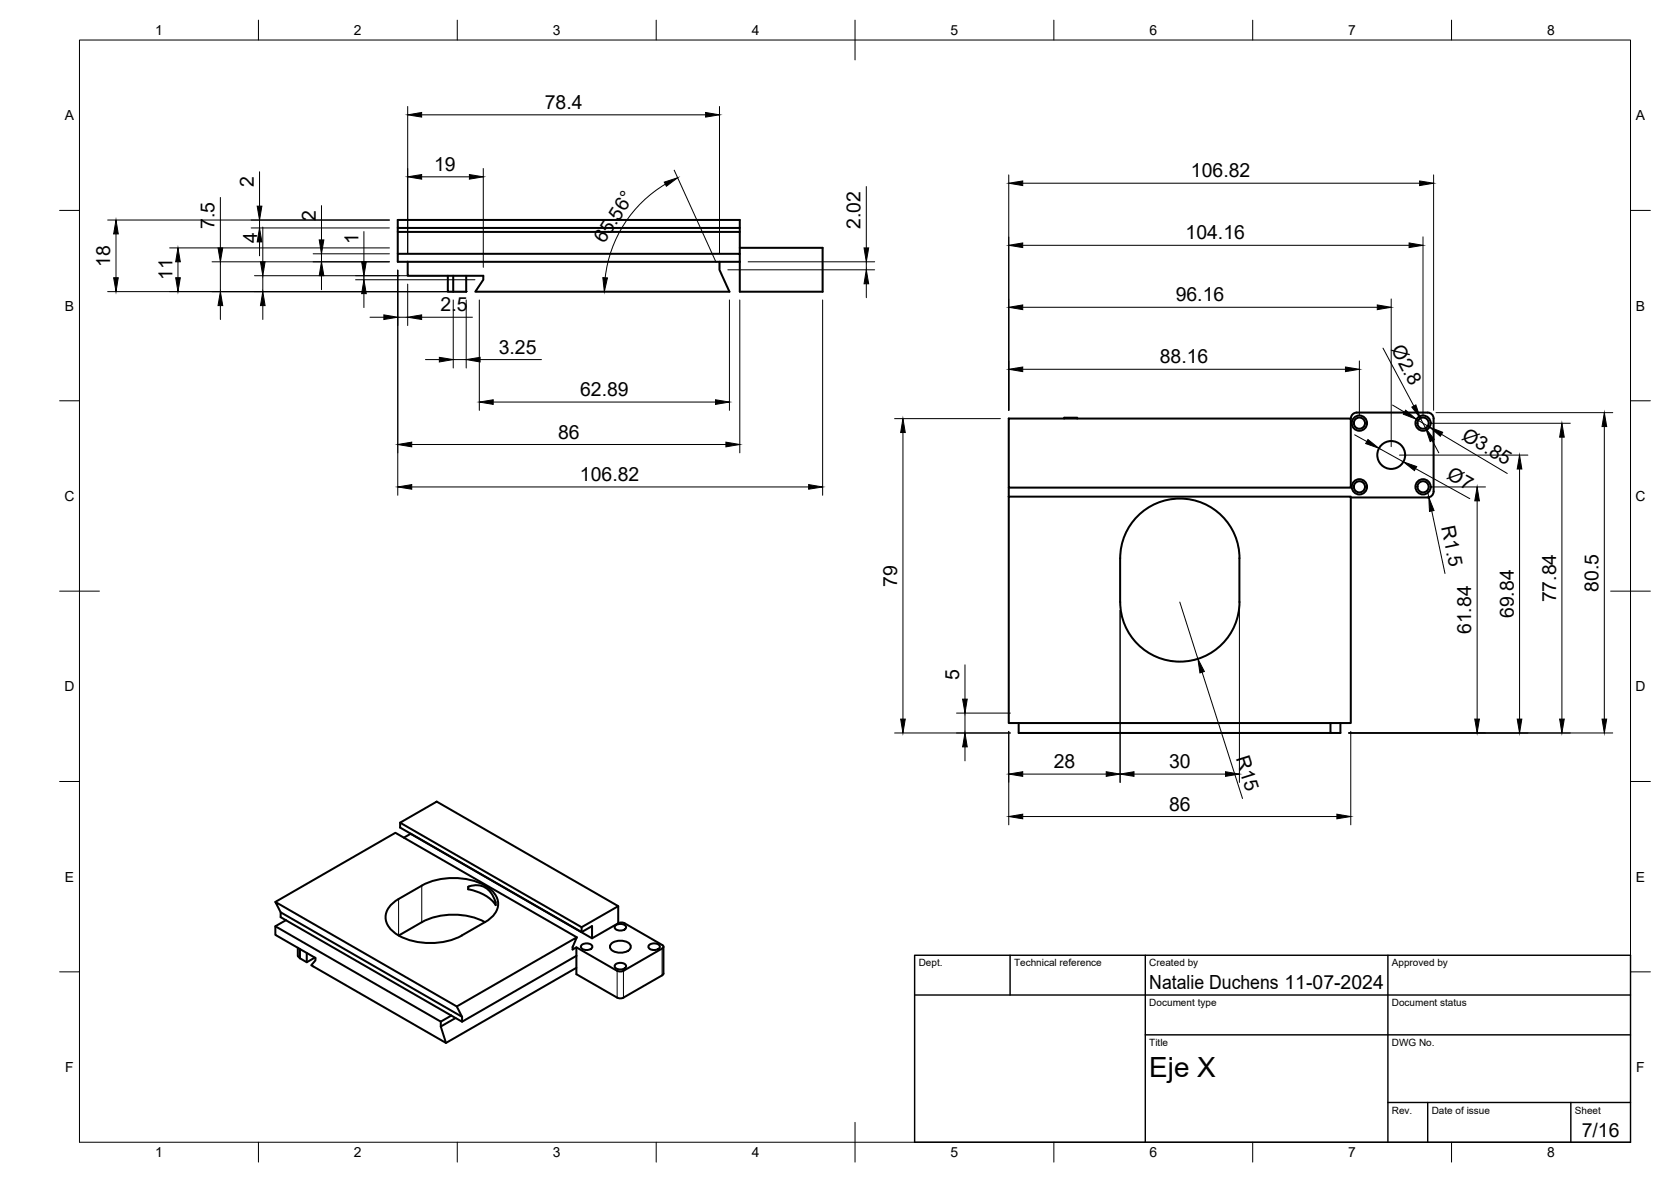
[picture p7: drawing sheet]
<svg xmlns="http://www.w3.org/2000/svg" width="420mm" height="297mm" viewBox="0 0 420 297" stroke-linecap="round" stroke-linejoin="round" font-family="sans-serif">
<defs><g id="words">
<text font-size="7" x="289" y="270.6">Eje X</text>
<g font-size="4.9">
<text x="137" y="27.4">78.4</text>
<text x="63.9" y="47" transform="rotate(-90 63.9 47)">2</text>
<text x="109.1" y="43">19</text>
<text x="299.4" y="44.6">106.82</text>
<text x="54" y="57.6" transform="rotate(-90 54 57.6)">7.5</text>
<text x="79.4" y="55.5" transform="rotate(-90 79.4 55.5)">2</text>
<text x="216.4" y="57.5" transform="rotate(-90 216.4 57.5)">2.02</text>
<text x="64.7" y="60.9" transform="rotate(-90 64.7 60.9)">4</text>
<text x="90.1" y="61.4" transform="rotate(-90 90.1 61.4)">1</text>
<text x="151.9" y="61.4" transform="rotate(-57 151.9 61.4)">65.56°</text>
<text x="298.1" y="60.2">104.16</text>
<text x="27.7" y="67.2" transform="rotate(-90 27.7 67.2)">18</text>
<text x="43.3" y="70.3" transform="rotate(-90 43.3 70.3)">11</text>
<text x="295.6" y="75.8">96.16</text>
<text x="110.8" y="78.3">2.5</text>
<text x="125.4" y="88.9">3.25</text>
<text x="349.7" y="87.8" transform="rotate(62 349.7 87.8)">Ø2.8</text>
<text x="291.6" y="91.3">88.16</text>
<text x="145.9" y="99.6">62.89</text>
<text x="140.3" y="110.2">86</text>
<text x="367.3" y="110.2" transform="rotate(31 367.3 110.2)">Ø3.85</text>
<text x="145.8" y="120.9">106.82</text>
<text x="363.6" y="120.2" transform="rotate(29 363.6 120.2)">Ø7</text>
<text x="362.4" y="132.5" transform="rotate(78 362.4 132.5)">R1.5</text>
<text x="225.6" y="147.4" transform="rotate(-90 225.6 147.4)">79</text>
<text x="401.9" y="148.7" transform="rotate(-90 401.9 148.7)">80.5</text>
<text x="380.6" y="155.4" transform="rotate(-90 380.6 155.4)">69.84</text>
<text x="391.3" y="151.4" transform="rotate(-90 391.3 151.4)">77.84</text>
<text x="370" y="159.4" transform="rotate(-90 370 159.4)">61.84</text>
<text x="241.2" y="171" transform="rotate(-90 241.2 171)">5</text>
<text x="310.7" y="190.5" transform="rotate(72 310.7 190.5)">R15</text>
<text x="265" y="193.1">28</text>
<text x="293.9" y="193.1">30</text>
<text x="293.9" y="203.7">86</text>
<text x="289" y="248.5">Natalie Duchens 11-07-2024</text>
<text x="397.7" y="285.7">7/16</text>
</g>
<g font-size="3.5">
<text x="39" y="8.8">1</text>
<text x="89" y="8.8">2</text>
<text x="139" y="8.8">3</text>
<text x="189" y="8.8">4</text>
<text x="239" y="8.8">5</text>
<text x="289" y="8.8">6</text>
<text x="339" y="8.8">7</text>
<text x="389" y="8.8">8</text>
<text x="16.3" y="30.2">A</text>
<text x="411.3" y="30.2">A</text>
<text x="16.3" y="78">B</text>
<text x="411.3" y="78">B</text>
<text x="16.2" y="125.9">C</text>
<text x="411.2" y="125.9">C</text>
<text x="16.2" y="173.7">D</text>
<text x="411.2" y="173.7">D</text>
<text x="16.3" y="221.6">E</text>
<text x="411.3" y="221.6">E</text>
<text x="16.4" y="269.4">F</text>
<text x="411.4" y="269.4">F</text>
<text x="39" y="290.8">1</text>
<text x="89" y="290.8">2</text>
<text x="139" y="290.8">3</text>
<text x="189" y="290.8">4</text>
<text x="239" y="290.8">5</text>
<text x="289" y="290.8">6</text>
<text x="339" y="290.8">7</text>
<text x="389" y="290.8">8</text>
</g>
<g font-size="2.5">
<text x="231" y="242.9">Dept.</text>
<text x="255" y="242.9">Technical reference</text>
<text x="289" y="242.9">Created by</text>
<text x="350" y="242.9">Approved by</text>
<text x="289" y="252.8">Document type</text>
<text x="350" y="252.8">Document status</text>
<text x="289" y="262.9">Title</text>
<text x="350" y="262.9">DWG No.</text>
<text x="350" y="279.9">Rev.</text>
<text x="360" y="279.9">Date of issue</text>
<text x="396" y="279.9">Sheet</text>
</g>
</g></defs>
<!-- layer: Visible -->
<g fill="none" stroke="#000" stroke-width=".51">
<path d="M100 55.3h86v2h-86zM100 57.3v1M186 57.3v1M100 63.8h86v2h-86zM100 63.8v-5.5h86v5.5M102.5 65.8v3.5h19v1l-2 3h63.9l-2.5-5.5v-2M112.6 69.3v4h4.6v-4M114 69.3v4M186 62.3h20.8v11h-20.8v-7.5M253.6 105.2h86v17.3h-86zM267.6 105.2v-.2h3.2v.2M339.7 105.2a1.49 1.49 0 0 1 1.4-1.5h17.9a1.49 1.49 0 0 1 1.5 1.5v18.3a1.49 1.49 0 0 1-1.5 1.5"/>
<path d="M253.6 124.8h86v56.9h-86zM253.6 122.5v2.3M339.6 125h19.4M281.6 140.3v11M281.7 140.3a15 15 0 0 1 15-15 15 15 0 0 1 14.9 15l.1 11a15 15 0 0 1-15 15 15 15 0 0 1-15-15M256.1 181.7v2.5h78.4v-2.5M337 181.7v2.5h-2.5M100.6 206.7l9.2-5.2 45.6 26.2-9.2 5.3zM100.6 206.7v1.3l45.6 26.2 2.7-1.5v3.1M101.5 210.5l1.8-1 45.6 26.3 6.5-3.8M103.3 209.5h.1M69.2 226.7l30.2-17.4 45.6 26.2"/>
<path d="M69.2 232.8l41.6 23.9 2.7-1.5M70.6 229.3l-1.4-2.6 45.7 26.2 1.3 2.6M71.9 231.3l-2.7 1.5v2.1l10.1 5.8v.6l-1 1.3 33.8 19.5 32.8-18.9M71.9 231.3l-1.3-.8v-1.2l45.6 26.2v1.3M71.9 231.3l41.6 23.9M74.9 238.2v2.1l.5 .5 1.7 1 2.1-1.1M75.4 238.5v2.3M77.1 239.5v2.3M100.2 225.9a5.3 5.3 0 0 0-3.2 5.4 8.3 8.3 0 0 0 6.6 5.1 17.8 17.8 0 0 0 12.5-1.3M106 222.6l-5.8 3.3M106.1 222.5a17.2 17.2 0 0 1 16.9 .7 4.5 4.5 0 0 1 0 7.9l-6.9 4M121.9 231.7a17.6 17.6 0 0 0-15.8 .1l-5.9 3.3"/>
<path d="M124.6 226.6v.9a10 10 0 0 0-6.9-4v-.6a4.7 4.7 0 0 1 6.5 2.7l.4 1M144.9 238.1v6.7l10.3 5.9a1.79 1.79 0 0 0 1.6 0l9.7-5.6M146.2 237.5a1.89 1.89 0 0 1 2.7 .3 1.59 1.59 0 0 1-2.4 .7 .6 .6 0 0 1-.3-1zM146.2 233v1.2M153.7 237.2a3.6 3.6 0 0 1 4.8 .3 1.58 1.58 0 0 1-1.7 1.8h-1.7a1.58 1.58 0 0 1-1.7-1.8zM154.7 232.6a1.89 1.89 0 0 1 2.7 .3 1.59 1.59 0 0 1-2.4 .7 .6 .6 0 0 1-.3-1zM155.4 232a1.79 1.79 0 0 1 1.6 0l9.5 5.5M155.4 227.7v4.3M163.2 237.5a1.89 1.89 0 0 1 2.7 .3 1.59 1.59 0 0 1-2.4 .7 .6 .6 0 0 1-.3-1zM166.5 238.4l-9.7 5.6-1.2 .1-10.7-6-.9 .5v-.6l1-2.5-30.1 17.4M166.5 237.5l.3 .4-.3 .5M166.8 237.9v6.7l-.3 .5"/>
<path d="M110.8 256.7v1.3l1.3 4.1M114.6 255.8l-3.8 2.2M144.9 240.2l-28.7 16.6-2.7-1.6M154.7 242.4a1.89 1.89 0 0 1 2.7 .3 1.59 1.59 0 0 1-2.4 .7 .6 .6 0 0 1-.3-1z"/>
<circle cx="341.8" cy="106.3" r="1.92"/>
<circle cx="341.8" cy="106.3" r="1.41"/>
<circle cx="349.8" cy="114.3" r="3.5"/>
<circle cx="357.8" cy="106.3" r="1.92"/>
<circle cx="357.8" cy="106.3" r="1.41"/>
<circle cx="341.8" cy="122.3" r="1.92"/>
<circle cx="341.8" cy="122.3" r="1.41"/>
<circle cx="357.8" cy="122.3" r="1.92"/>
<circle cx="357.8" cy="122.3" r="1.41"/>
</g>
<!-- layer: Visible Narrow -->
<path d="M100.2 225.9v9.2M106 222.6v9.2M166.5 238.4v6.7M155.2 244v6.7M156.8 244v6.7" fill="none" stroke="#000" stroke-width=".25"/>
<!-- layer: BORDER -->
<g fill="none" stroke="#000" stroke-width=".25">
<path d="M20 10.1h390v276.9h-390zM65 5.1v5M115 5.1v5M165 5.1v5M215 5.1v10M265 5.1v5M315 5.1v5M365 5.1v5M15 52.9h5M410 52.9h5M15 100.7h5M410 100.7h5"/>
<path d="M15 148.6h10M405 148.6h10M15 196.4h5M410 196.4h5M15 244.2h5M410 244.2h5M65 287v5M115 287v5M165 287v5M215 282.1v9.9M265 287v5M315 287v5"/>
<path d="M365 287v5"/>
</g>
<!-- layer: TITLEBLOCK -->
<path d="M230 240.1h180v46.9h-180zM230 250h180M254 240.1v9.9M288 240.1v46.9M349 240.1v46.9M288 260.1h122M349 277.1h61M359 277.1v9.9M395 277.1v9.9" fill="none" stroke="#000" stroke-width=".36"/>
<!-- layer: FD_Dimensions -->
<g fill="none" stroke="#000" stroke-width=".25">
<path d="M102.5 26.8v36.9M106 28.9h71.4M180.9 26.8v36.9M27.1 55.3h70.8M29.2 58.8v11M55.4 49.6v12.7M63.2 57.3h34.7M65.3 43.2v8.6M65.3 55.3v2M66.1 57.1v8.7M80.8 51.7v8.6M91.5 58.2v7.6"/>
<path d="M106 44.4h12M121.5 42.3v24.9M167.3 46.3a31.4 31.4 0 0 0-15.1 23.5M169.5 42.8l10.5 23.1M217.8 46.9v15.4M253.6 43.9v59.2M257.2 46h99.8M357.8 59.5v44.8M360.5 43.9v59.2M27.1 73.3h90.3M42.7 62.3h55.2M44.7 65.8v4"/>
<path d="M53.3 65.8h44.6M55.4 65.8v7.5M55.4 76.8v3.5M64 69.3h46.5M65.3 60.8v3.5M66.1 69.3v4M66.1 76.8v3.5M78.7 63.8h19.2M80.8 63.8v2M80.8 69.3v3.5M89.4 70.3h30M91.5 69.3v1"/>
<path d="M91.5 73.8v3.5M93 79.7h3.5M100 67.9v56.6M100 79.7h2.5M102.5 71.4v10.4M106 79.7h12.8M114 75.4v17.1M117.2 75.4v17.1M120.5 75.4v27.7M183 67.8h36.9M183.4 75.4v27.7M186 75.4v38.4"/>
<path d="M188.1 65.8h31.8M206.8 75.4v49.1M217.8 65.8v2M217.8 71.3v3.5M257.2 61.6h97.1M257.2 77.2h89.1M349.8 75.1v37.2M107 90.4h3.5M114 90.4h3.2M120.7 90.4h15.4M257.2 92.8h81.1M341.8 90.7v13.6"/>
<path d="M347.7 87.5l7.8 14.5M103.5 111.7h79M124 101h55.9M224.9 105.2h26.6M227 108.7v72M340.6 109.3l3.1 1.7M346.7 112.7l6.2 3.4M350.1 101.8l3 1.8M351.9 114.4h32.3M355.9 117.8l13.7 7.5M356.2 105.4l3.3 1.9M357.1 105.1l1.4 2.5"/>
<path d="M359.9 106.4h34.9M360.1 110.7l1.7 3.1M361.1 103.7h44.4M362.5 109.1l16.5 9.9M382.1 117.9v62.8M392.7 109.9v70.8M403.4 107.2v73.5M103.5 122.4h99.8M359 123.5l.3 1.5M359.9 122.4h13.6M360 128.4l3.3 15.7M371.4 125.9v54.8"/>
<path d="M281.6 153.4v43.2M296.7 151.3l4.5 14.3M311.6 153.4v43.2M240.5 179.2h13.5M242.6 167.1v8.6M242.6 179.2v5M302.3 168.9l10.1 31.8M224.9 184.2h29.1M242.6 187.7v3.5M253.6 183.8v23.5M257.2 194.5h21M285.1 194.5h23"/>
<path d="M339.1 184.2h66.4M339.6 183.8v23.5M257.2 205.2h78.9"/>
</g>
<g fill="#000" stroke="#000" stroke-width=".25">
<path d="M102.5 28.9l3.5-.6v1.1zM177.4 28.3l3.5 .6-3.5 .5zM29.2 55.3l.5 3.5h-1.1zM64.7 51.8h1.1l-.5 3.5zM102.5 44.4l3.5-.5v1.1zM118 43.9l3.5 .5-3.5 .6zM167 45.8l3.4-1.1-2.8 2.1zM253.6 46l3.6-.5v1.1zM357 45.5l3.5 .5-3.5 .6zM28.6 69.8h1.1l-.5 3.5zM44.2 69.8h1.1l-.6 3.5zM44.7 62.3l.6 3.5h-1.1z"/>
<path d="M55.4 73.3l.6 3.5h-1.2zM54.8 62.3h1.2l-.6 3.5zM65.3 57.3l.5 3.5h-1.1zM66.1 73.3l.6 3.5h-1.2zM65.5 65.8h1.2l-.6 3.5zM80.8 65.8l.6 3.5h-1.1zM80.3 60.3h1.1l-.6 3.5zM91.5 70.3l.6 3.5h-1.2zM90.9 65.8h1.2l-.6 3.5zM96.5 79.1l3.5 .6-3.5 .6zM102.5 79.7l3.5-.6v1.2zM151.6 69.8h1.1l-.7 3.5z"/>
<path d="M217.8 67.8l.6 3.5h-1.1zM217.3 62.3h1.1l-.6 3.5zM253.6 61.6l3.6-.5v1.1zM253.6 77.2l3.6-.6v1.2zM346.3 76.6l3.5 .6-3.5 .6zM354.3 61.1l3.5 .5-3.5 .6zM110.5 89.8l3.5 .6-3.5 .6zM117.2 90.4l3.5-.6v1.2zM253.6 92.8l3.6-.6v1.2zM338.3 92.2l3.5 .6-3.5 .6zM100 111.7l3.5-.6v1.2zM120.5 101l3.5-.5v1.1z"/>
<path d="M179.9 100.5l3.5 .5-3.5 .6zM182.5 111.1l3.5 .6-3.5 .6zM227 105.2l.6 3.5h-1.1zM344 110.5l2.7 2.2-3.3-1.2zM353.4 103.1l2.8 2.3-3.4-1.3zM355 102.3l1-.5 1.1 3.3zM352.9 116.1l3.3 1.1-.6 1.1zM358.5 107.6l2.1 2.8-1 .6zM359.5 107.3l3.3 1.3-.6 1zM382.1 114.4l.6 3.5h-1.2zM392.7 106.4l.6 3.5h-1.1zM403.4 103.7l.6 3.5h-1.2z"/>
<path d="M100 122.4l3.5-.6v1.1zM203.3 121.8l3.5 .6-3.5 .5zM359.3 125l1.3 3.3-1.2 .2zM371.4 122.4l.6 3.5h-1.2zM242 175.7h1.2l-.6 3.5zM301.2 165.6l1.6 3.1-1.1 .4zM226.5 180.7h1.1l-.6 3.5zM242.6 184.2l.6 3.5h-1.2zM253.6 194.5l3.6-.6v1.2zM278.2 193.9l3.4 .6-3.4 .6zM281.6 194.5l3.5-.6v1.2zM308.1 193.9l3.5 .6-3.5 .6z"/>
<path d="M370.8 180.7h1.2l-.6 3.5zM381.5 180.7h1.2l-.6 3.5zM392.2 180.7h1.1l-.6 3.5zM402.8 180.7h1.2l-.6 3.5zM253.6 205.2l3.6-.6v1.2zM336.1 204.6l3.5 .6-3.5 .6z"/>
</g>
<use href="#words"/>
</svg>
